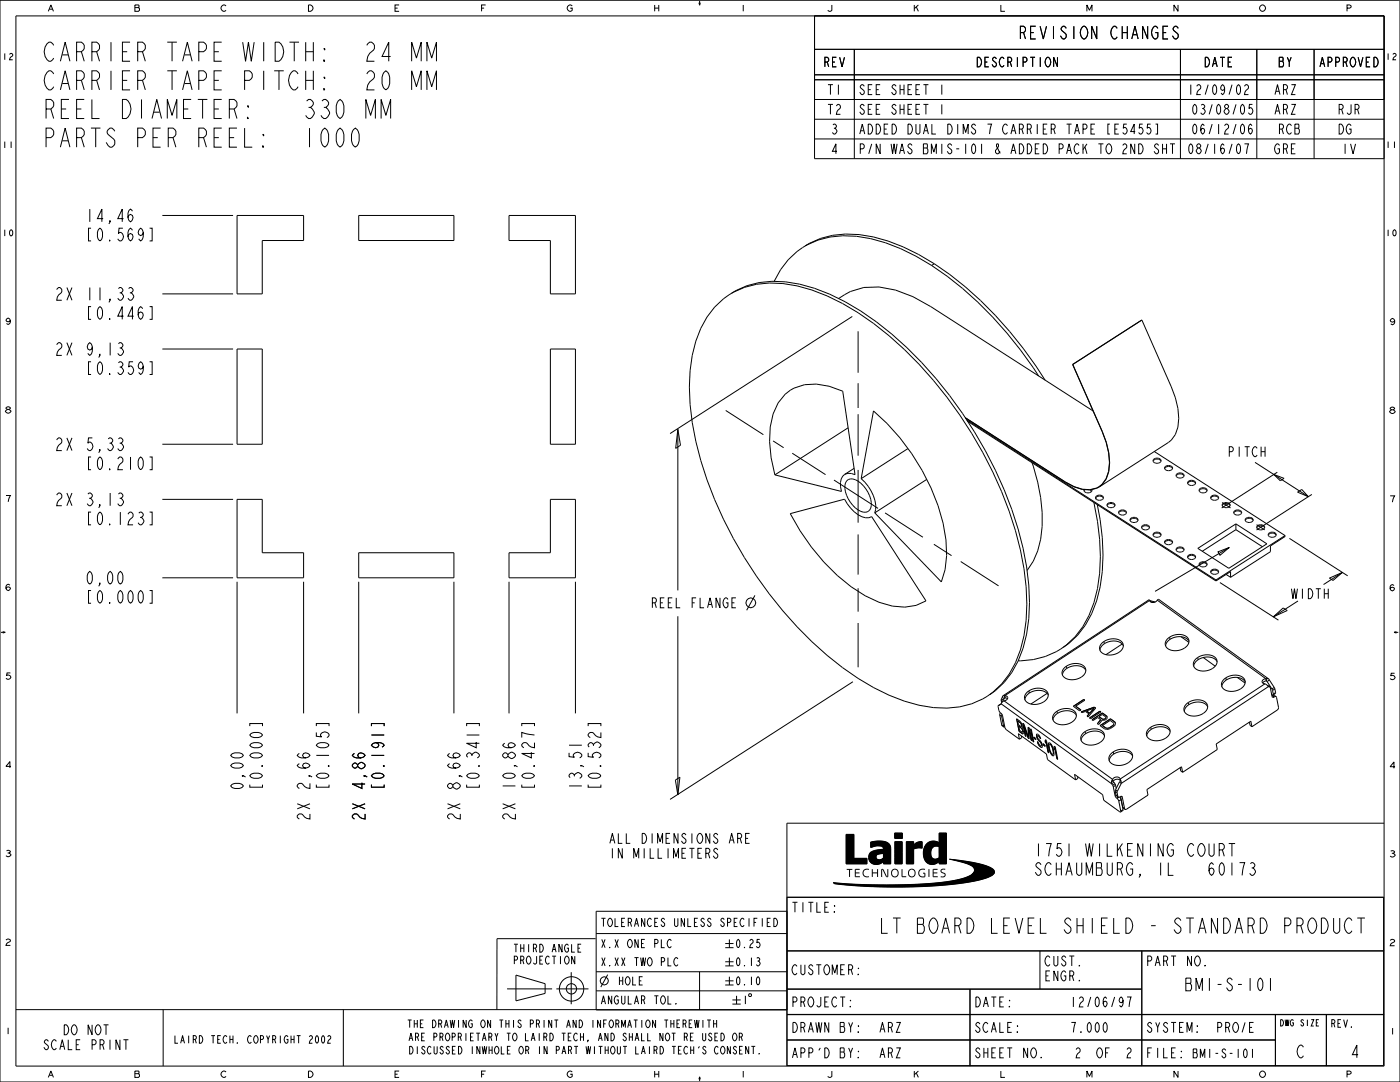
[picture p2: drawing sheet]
<svg xmlns="http://www.w3.org/2000/svg" width="559mm" height="432mm" viewBox="0 0 559 432" stroke-linecap="round" stroke-linejoin="round" font-family="sans-serif">
<defs><g id="words">
<g font-size="9.9">
<text x="16.9" y="24.4">CARRIER TAPE WIDTH:</text>
<text x="141.7" y="24.4">24 MM</text>
<text x="16.9" y="35.9">CARRIER TAPE PITCH:</text>
<text x="141.7" y="35.9">20 MM</text>
<text x="16.9" y="47.3">REEL DIAMETER:</text>
<text x="117.9" y="47.3">330 MM</text>
<text x="16.9" y="58.7">PARTS PER REEL:</text>
<text x="117.9" y="58.7">1000</text>
</g>
<text font-size="7.9" x="350.6" y="372.5">LT BOARD LEVEL SHIELD - STANDARD PRODUCT</text>
<g font-size="6.6">
<text x="407.1" y="15.6">REVISION CHANGES</text>
<text x="33.8" y="88.5">14,46</text>
<text x="33.8" y="96.1">[0.569]</text>
<text x="21.6" y="119.8">2X 11,33</text>
<text x="33.8" y="127.4">[0.446]</text>
<text x="21.6" y="141.8">2X 9,13</text>
<text x="33.8" y="149.4">[0.359]</text>
<text x="21.6" y="179.8">2X 5,33</text>
<text x="33.8" y="187.4">[0.210]</text>
<text x="21.6" y="201.8">2X 3,13</text>
<text x="33.8" y="209.4">[0.123]</text>
<text x="33.8" y="233.1">0,00</text>
<text x="33.8" y="240.7">[0.000]</text>
<text x="191.3" y="291.3" transform="rotate(-90 191.3 291.3)">]</text>
<text x="97.2" y="315.7" transform="rotate(-90 97.2 315.7)">0,00</text>
<text x="104.8" y="315.7" transform="rotate(-90 104.8 315.7)">[0.000]</text>
<text x="131.3" y="315.7" transform="rotate(-90 131.3 315.7)">[0.105]</text>
<text x="153.3" y="315.7" transform="rotate(-90 153.3 315.7)">[0.191]</text>
<text x="191.3" y="315.7" transform="rotate(-90 191.3 315.7)">[0.341</text>
<text x="213.3" y="315.7" transform="rotate(-90 213.3 315.7)">[0.427]</text>
<text x="232.2" y="315.7" transform="rotate(-90 232.2 315.7)">13,51</text>
<text x="239.8" y="315.7" transform="rotate(-90 239.8 315.7)">[0.532]</text>
<text x="123.7" y="327.9" transform="rotate(-90 123.7 327.9)">2X 2,66</text>
<text x="145.7" y="327.9" transform="rotate(-90 145.7 327.9)">2X 4,86</text>
<text x="183.7" y="327.9" transform="rotate(-90 183.7 327.9)">2X 8,66</text>
<text x="205.7" y="327.9" transform="rotate(-90 205.7 327.9)">2X 10,86</text>
<text x="472.6" y="395.4">BMI-S-101</text>
<text x="517.2" y="422.2">C</text>
<text x="538.8" y="422.2">4</text>
</g>
<g font-size="5.2">
<text x="330" y="37.8">T1</text>
<text x="342.6" y="37.8">SEE SHEET 1</text>
<text x="474" y="37.8">12/09/02</text>
<text x="508.4" y="37.8">ARZ</text>
<text x="330" y="45.6">T2</text>
<text x="342.6" y="45.6">SEE SHEET 1</text>
<text x="475.6" y="45.6">03/08/05</text>
<text x="508.4" y="45.6">ARZ</text>
<text x="533.8" y="45.6">RJR</text>
<text x="331.5" y="53.5">3</text>
<text x="342.6" y="53.5">ADDED DUAL DIMS 7 CARRIER TAPE [E5455]</text>
<text x="475.6" y="53.5">06/12/06</text>
<text x="510" y="53.5">RCB</text>
<text x="533.8" y="53.5">DG</text>
<text x="331.5" y="61.4">4</text>
<text x="342.6" y="61.4">P/N WAS BMIS-101</text>
<text x="396.6" y="61.4">&amp; ADDED PACK TO 2ND SHT</text>
<text x="474" y="61.4">08/16/07</text>
<text x="508.4" y="61.4">GRE</text>
<text x="535.4" y="61.4">IV</text>
<text x="489.9" y="182.2">PITCH</text>
<text x="515.1" y="238.9">WIDTH</text>
<text x="259.6" y="242.6">REEL FLANGE</text>
<text x="242.8" y="336.6">ALL DIMENSIONS ARE</text>
<text x="242.8" y="342.5">IN MILLIMETERS</text>
<text x="315.7" y="364.1">TITLE:</text>
<text x="315.7" y="389">CUSTOMER:</text>
<text x="416.7" y="385.5">CUST.</text>
<text x="457.3" y="385.5">PART NO.</text>
<text x="416.7" y="391.4">ENGR.</text>
<text x="315.7" y="401.8">PROJECT:</text>
<text x="388.7" y="401.8">DATE:</text>
<text x="426.8" y="401.8">12/06/97</text>
<text x="25.1" y="413">DO NOT</text>
<text x="315.7" y="412">DRAWN BY:</text>
<text x="350.6" y="412">ARZ</text>
<text x="388.7" y="412">SCALE:</text>
<text x="426.8" y="412">7.000</text>
<text x="457.3" y="412">SYSTEM:</text>
<text x="485.3" y="412">PRO/E</text>
<text x="17.4" y="418.9">SCALE PRINT</text>
<text x="315.7" y="422.2">APP'D BY:</text>
<text x="350.6" y="422.2">ARZ</text>
<text x="388.7" y="422.2">SHEET NO.</text>
<text x="428.8" y="422.2">2</text>
<text x="437.4" y="422.2">OF</text>
<text x="449.1" y="422.2">2</text>
<text x="457.3" y="422.2">FILE: BMI-S-101</text>
</g>
<g font-size="5">
<text x="328.6" y="26.7">REV</text>
<text x="389.7" y="26.7">DESCRIPTION</text>
<text x="480.5" y="26.7">DATE</text>
<text x="510.1" y="26.7">BY</text>
<text x="526.6" y="26.7">APPROVED</text>
</g>
<g font-size="4.3">
<text x="239.5" y="369.8">TOLERANCES UNLESS SPECIFIED</text>
<text x="239.5" y="378.2">X.X ONE PLC</text>
<text x="293.5" y="378.2">0.25</text>
<text x="239.5" y="385.5">X.XX TWO PLC</text>
<text x="293.5" y="385.5">0.13</text>
<text x="246.5" y="393.1">HOLE</text>
<text x="293.5" y="393.1">0.10</text>
<text x="239.5" y="400.7">ANGULAR TOL.</text>
<text x="296.2" y="400.7">1</text>
</g>
<g font-size="4.1">
<text x="204.7" y="380">THIRD ANGLE</text>
<text x="204.7" y="384.7">PROJECTION</text>
</g>
<g font-size="4">
<text x="162.3" y="410.1">THE DRAWING ON THIS PRINT AND INFORMATION THEREWITH</text>
<text x="531" y="410">REV.</text>
<text x="69.2" y="416.3">LAIRD TECH. COPYRIGHT 2002</text>
<text x="162.8" y="415.4">ARE PROPRIETARY TO LAIRD TECH, AND SHALL NOT RE USED OR</text>
<text x="162.9" y="420.6">DISCUSSED INWHOLE OR IN PART WITHOUT LAIRD TECH'S CONSENT.</text>
</g>
<g font-size="3.3">
<text x="18.7" y="4.5">A</text>
<text x="53.3" y="4.5">B</text>
<text x="87.8" y="4.5">C</text>
<text x="122.4" y="4.5">D</text>
<text x="156.9" y="4.5">E</text>
<text x="191.4" y="4.5">F</text>
<text x="226" y="4.5">G</text>
<text x="260.5" y="4.5">H</text>
<text x="295.1" y="4.5">I</text>
<text x="329.6" y="4.5">J</text>
<text x="364.2" y="4.5">K</text>
<text x="398.7" y="4.5">L</text>
<text x="433.2" y="4.5">M</text>
<text x="467.8" y="4.5">N</text>
<text x="502.3" y="4.5">O</text>
<text x="536.9" y="4.5">P</text>
<text x=".6" y="23.9">12</text>
<text x="552.8" y="23.9">12</text>
<text x=".6" y="59">11</text>
<text x="552.8" y="59">11</text>
<text x=".6" y="94.2">10</text>
<text x="552.8" y="94.2">10</text>
<text x="1.5" y="129.5">9</text>
<text x="554" y="129.6">9</text>
<text x="1.5" y="164.9">8</text>
<text x="554" y="165">8</text>
<text x="1.5" y="200.3">7</text>
<text x="554" y="200.4">7</text>
<text x="1.5" y="235.7">6</text>
<text x="554" y="235.8">6</text>
<text x="1.5" y="271.1">5</text>
<text x="554" y="271.2">5</text>
<text x="1.5" y="306.5">4</text>
<text x="554" y="306.6">4</text>
<text x="1.5" y="341.9">3</text>
<text x="554" y="342">3</text>
<text x="1.5" y="377.3">2</text>
<text x="554" y="377.4">2</text>
<text x="1.6" y="412.7">1</text>
<text x="510.7" y="409.5">DWG SIZE</text>
<text x="554.1" y="412.8">1</text>
<text x="18.7" y="430">A</text>
<text x="53.3" y="430">B</text>
<text x="87.8" y="430">C</text>
<text x="122.4" y="430">D</text>
<text x="156.9" y="430">E</text>
<text x="191.4" y="430">F</text>
<text x="226" y="430">G</text>
<text x="260.5" y="430">H</text>
<text x="295.1" y="430">I</text>
<text x="329.6" y="430">J</text>
<text x="364.2" y="430">K</text>
<text x="398.7" y="430">L</text>
<text x="433.2" y="430">M</text>
<text x="467.8" y="430">N</text>
<text x="502.3" y="430">O</text>
<text x="536.9" y="430">P</text>
</g>
</g></defs>
<g fill="none" stroke="#000" stroke-width=".4">
<path d="M0 0h558.8v431.8h-558.8zM279 1.1l.2 1M279.2 .4v1.7M279.5 1.1l-.3 1M325.1 19.7h227.3M341 19.7v43.6M471.2 19.7v43.6M501.6 19.7v43.6M524.5 19.7v43.6M552.4 6.3h-546.1v419.1h546.1v-419.1h-227.3v57h227.3M325.1 29.8h227.3M325.1 31.8h227.3"/>
<path d="M325.1 39.7h227.3M325.1 47.6h227.3M325.1 55.5h227.3M461.2 49.5h.8v4h-.8M64.8 86h28.2M94.6 86h26.6v10h-16.5v21.3h-10.1zM143.2 86h38v10h-38zM203.2 86h26.5v31.3h-10v-21.3h-16.5zM322.1 97.8a35.2 35.2 0 0 1 25.4-2.6 76.7 76.7 0 0 1 24.4 10.7M64.8 117.3h28.2M292.7 116.6a35.2 35.2 0 0 1 25.5-2.5 89.4 89.4 0 0 1 36.7 19.9 166.3 166.3 0 0 1 52.4 85.4 78.3 78.3 0 0 1 0 40 31.3 31.3 0 0 1-19.4 21.5 40.8 40.8 0 0 1-27-1.1 103.1 103.1 0 0 1-36.8-23.7 167.1 167.1 0 0 1-46.4-80 78.3 78.3 0 0 1 0-39.9 32.4 32.4 0 0 1 35.8-23.7 76.3 76.3 0 0 1 36.3 15.9 164.9 164.9 0 0 1 58.5 90.4 78.3 78.3 0 0 1 0 39.9 33.5 33.5 0 0 1-13.2 18.5M334.7 119.1a22.5 22.5 0 0 1 16.2-4.6l6.5 1.3 7 2.6 7.1 4 64.8 41.6"/>
<path d="M371.9 105.9a150.1 150.1 0 0 1 42.7 44.1M372.9 105.3l-1 .6M372.9 105.3a64.5 64.5 0 0 0-35.4-11.9 31.8 31.8 0 0 0-28.5 18.9M372.9 105.3a151.3 151.3 0 0 1 44.2 46.4M64.8 139.3h28.2M94.6 139.3h10.1v38h-10.1zM219.7 139.3h10v38h-10zM340.2 126.3l-72.7 46.7M342.5 132.2v16.6M455.8 127.7l-27.7 17.8M455.8 127.7l11.7 26.7a27.7 27.7 0 0 1 2.6 16.1l-1 2.9-1.6 2.3-1.2 .9-27.5 17.7M455.8 127.7h-.1"/>
<path d="M342.5 152.9v9.9M428.1 145.5l13.5 31M428.1 145.5l11.9 26.6M64.8 177.3h28.2M270.6 171.3l1 6.4-1.9 1.2zM270.6 171.3v64.3M289.7 163.8l15 9.7M308.6 176l4.2 2.7M338.5 170.7l-29.2 18.8M342.5 165.3v16.6M362.4 179l-18.7 12M385.3 166.6l39.9 25.7a12.9 12.9 0 0 0 13.5 1.9 10.6 10.6 0 0 0 4.1-9.6"/>
<path d="M385.4 166.8l39.8 25.6a13 13 0 0 0 13.6 1.9M385.8 167.5l99.5 64M386.2 168.1l99.1 63.7M441.5 176.5l1.1 4.2M64.8 199.3h28.2M94.6 199.3h10.1v21.3h16.5v10h-26.6zM219.7 199.3h10v31.3h-26.5v-10h16.5zM316.2 180.9l13.3 8.5M332.9 191.6l17.6 11.3M337.1 189.4a4.9 4.9 0 0 0-1.6 4.9l.4 1.8-26.6-6.6M337.1 189.4a4.2 4.2 0 0 1 4.2 0l-4.9-33.3a22.1 22.1 0 0 0-20.9-.4 19.3 19.3 0 0 0-8.1 14.7l-.2 5.9 .6 6.4 1.5 6.8M337.9 191.9a3.2 3.2 0 0 1 4.6 .1 11.3 11.3 0 0 1 5.1 10.8 2.64 2.64 0 0 1-4 1.3 11.2 11.2 0 0 1-6.1-11.3z"/>
<path d="M340.9 186.9l-3.8 2.5M342.5 187.5v21.1M343.7 191l4.9-27a84.9 84.9 0 0 1 29 51.5l.2 6.2-.6 5.6-1.5 4.9-26.5-27.5M343.7 191a15.9 15.9 0 0 1 5.8 12.3l-.3 1.4M369.9 191.3l-20.7 13.4M411.9 184.7a64.1 64.1 0 0 1 3.5 30.5 25.3 25.3 0 0 1-5.5 12.4M433 195.4l-.3 .5M435.3 195.5l.2 .7M435.8 195.7v.2M435.8 195.4l.1 .3a1.79 1.79 0 0 1-1.6 1 1.79 1.79 0 0 1-1.7-1l.1-.3M437.3 198.6a1.96 1.96 0 0 1 3.1 .2M437.3 198.2a1.9 1.9 0 0 1 3.2 .4 1.79 1.79 0 0 1-1.7 1.1 1.79 1.79 0 0 1-1.6-1.1z"/>
<path d="M437.3 198.6v.2M437.4 198.6l.1 .6M442.5 180.7a14 14 0 0 1-2.6 12.7l-1.1 .9M460.3 183.4a1.9 1.9 0 0 1 3.2 .4 1.79 1.79 0 0 1-1.7 1.1 1.79 1.79 0 0 1-1.6-1.1zM460.7 180.2l52.2 33.5M463.4 184a1.86 1.86 0 0 0-3.1 0M464.9 186.4a1.9 1.9 0 0 1 3.2 .4 1.79 1.79 0 0 1-1.7 1 1.79 1.79 0 0 1-1.6-1zM468 187a1.86 1.86 0 0 0-3.1 0M469.5 189.4a1.9 1.9 0 0 1 3.1 .4 1.79 1.79 0 0 1-1.6 1 1.79 1.79 0 0 1-1.6-1zM472.6 189.9a1.86 1.86 0 0 0-3.1 0M474.1 192.3a1.9 1.9 0 0 1 3.1 .4 1.79 1.79 0 0 1-1.6 1.1 1.79 1.79 0 0 1-1.6-1.1zM477.2 192.9a1.86 1.86 0 0 0-3.1 0"/>
<path d="M478.7 195.3a1.9 1.9 0 0 1 3.1 .4 1.79 1.79 0 0 1-1.6 1 1.79 1.79 0 0 1-1.6-1zM481.8 195.9a1.86 1.86 0 0 0-3.2 0M483.3 198.2a1.9 1.9 0 0 1 3.1 .4 1.79 1.79 0 0 1-1.6 1.1 1.79 1.79 0 0 1-1.6-1.1zM486.4 198.8a1.86 1.86 0 0 0-3.2 0M500.9 184.5l21.3 13.7M508.4 189.3l4.1 1.6-1.5 1zM509.8 188.5l-22.2 14.2M517.9 196.4l1.7-1.1 2.6 2.9zM523.6 197.3l-22.1 14.2M315.4 205l21.7-5.8a13.4 13.4 0 0 0 8.4 7.4h1.3l1.1-.4 21.7 33.6a17.4 17.4 0 0 1-13.4 2.1 47.7 47.7 0 0 1-22-12.3 88.7 88.7 0 0 1-18.8-24.6zM342.5 213.3v16M347.9 206.2h.1"/>
<path d="M353.3 204.7l15.1 9.7M372.8 217.2l7 4.5M436.6 200.5v.1M436.6 200.6a78.3 78.3 0 0 1 0 39.9 31.3 31.3 0 0 1-19.4 21.5l-4.8 1.2-6 .5M438 201.4a76.9 76.9 0 0 1-.3 38.4 33.5 33.5 0 0 1-13.3 18.6M441.9 201.2a1.9 1.9 0 0 1 3.2 .4 1.79 1.79 0 0 1-1.7 1 1.79 1.79 0 0 1-1.6-1zM445 201.8a1.86 1.86 0 0 0-3.1 0M446.5 204.1a1.9 1.9 0 0 1 3.2 .4 1.79 1.79 0 0 1-1.7 1.1 1.79 1.79 0 0 1-1.6-1.1zM449.6 204.7a1.86 1.86 0 0 0-3.1 0M451.1 207.1a1.9 1.9 0 0 1 3.2 .4 1.79 1.79 0 0 1-1.7 1 1.79 1.79 0 0 1-1.6-1zM454.2 207.7a1.86 1.86 0 0 0-3.1 0M455.7 210a1.9 1.9 0 0 1 3.2 .4 1.79 1.79 0 0 1-1.7 1.1 1.79 1.79 0 0 1-1.6-1.1z"/>
<path d="M458.8 210.6a1.86 1.86 0 0 0-3.1 0M460.3 213a1.9 1.9 0 0 1 3.2 .4 1.79 1.79 0 0 1-1.7 1 1.79 1.79 0 0 1-1.6-1zM463.4 213.6a1.86 1.86 0 0 0-3.1 0M464.9 215.9a1.9 1.9 0 0 1 3.2 .4 1.79 1.79 0 0 1-1.7 1.1 1.79 1.79 0 0 1-1.6-1.1zM468 216.5a1.86 1.86 0 0 0-3.1 0M469.5 218.9a1.9 1.9 0 0 1 3.1 .4 1.79 1.79 0 0 1-1.6 1 1.79 1.79 0 0 1-1.6-1zM472.6 219.5a1.86 1.86 0 0 0-3.1 0M478.1 218.8l15.2-9.7 12.4 7.9-15.2 9.8zM487.8 200.5l3.4 2.2M487.9 201.2a1.9 1.9 0 0 1 3.1 .4 1.79 1.79 0 0 1-1.6 1 1.79 1.79 0 0 1-1.6-1zM490.7 218.5l-29.6 17.5M491 201.8a1.86 1.86 0 0 0-3.2 0"/>
<path d="M492.5 204.1a1.9 1.9 0 0 1 3.1 .4 1.79 1.79 0 0 1-1.6 1.1 1.79 1.79 0 0 1-1.6-1.1zM493.3 211.4l10.6 6.8M493.3 211.4l-13.4 8.6M493.3 209.1v2.3M495.6 204.7a1.86 1.86 0 0 0-3.2 0M497.1 207.1a1.9 1.9 0 0 1 3.1 .4 1.79 1.79 0 0 1-1.6 1 1.79 1.79 0 0 1-1.6-1zM500.2 207.7a1.86 1.86 0 0 0-3.2 0M501.5 209.4l3.3 2.1M501.7 210a1.9 1.9 0 0 1 3.1 .4 1.79 1.79 0 0 1-1.6 1.1 1.79 1.79 0 0 1-1.6-1.1zM502 210.1l-.4 .5M502.2 210l.4-.1a1.83 1.83 0 0 1 2.2 .7M506.3 213a1.9 1.9 0 0 1 3.1 .4 1.79 1.79 0 0 1-1.6 1 1.79 1.79 0 0 1-1.6-1z"/>
<path d="M509.4 213.6a1.86 1.86 0 0 0-3.2 0M512.9 213.7l-27.6 17.8M512.9 213.7v.4l-5.8 3.8v2.3l-15.9 10.2M514.7 214.9l23.2 14.9M64.8 230.6h28.2M94.6 232.2v52.5M121.2 232.2v52.5M143.2 220.6h38v10h-38zM143.2 232.2v52.5M181.2 232.2v52.5M203.2 232.2v52.5M229.7 232.2v52.5"/>
<path d="M301.3 237.6l-3.3 5.9M342.5 234.8v9.3M383.5 224.1l15.1 9.7M458.9 239.7l2.2 .6M458.9 239.7l.6 .5M474.1 221.9a1.9 1.9 0 0 1 3.1 .4 1.79 1.79 0 0 1-1.6 1 1.79 1.79 0 0 1-1.6-1zM477.2 222.4a1.86 1.86 0 0 0-3.1 0M478.7 224.8a1.9 1.9 0 0 1 3.1 .4 1.79 1.79 0 0 1-1.6 1.1 1.79 1.79 0 0 1-1.6-1.1zM481.8 225.4a1.86 1.86 0 0 0-3.2 0M483.3 227.8a1.9 1.9 0 0 1 3.1 .4 1.79 1.79 0 0 1-1.6 1 1.79 1.79 0 0 1-1.6-1zM485.3 231.5v.3M486.1 220.2l4.6-1.7-3.7 3.1z"/>
<path d="M486.4 228.4a1.86 1.86 0 0 0-3.2 0M486.9 232.5l23.4 15M489.4 229.2l1.8 1.2M491.2 230.4v-2.3l-5.9 3.7M518.1 239.8l-9.9 6.4M530.6 230.7l5.2-2.3-3.7 3.2zM535.8 228.4l-7.5 4.9M.4 252.4h1.7M1.1 252.1l1 .3M2.1 252.4l-1 .2M270.6 245.9v71.4M342.5 248.6v17.7"/>
<path d="M447.9 257l-6.5 4.3M459.5 240.2l-.1 .1M459.5 240.2l.9 .2M471.4 254.1l3.1 2.3M508.2 246.2l4-3.6 1.6 1zM556.4 252.4l1 .2M556.4 252.4h1.7M557.4 252.1l-1 .3M340.4 272.1l-72.9 46.9M399.6 279.5l.7 .5M399.6 279.5l.2 1M399.7 278.9l.8 .6"/>
<path d="M399.7 278.9l-.1 .6M400.1 278.3l-.4 .6M400.1 278.3l.7 .5M400.3 279.9l-.6 1M400.3 279.9l.5-.2 43.3 31.3M400.5 279.5l-.1 .4M400.5 277.6l58.1-38.3 .3 .3-57.8 38M400.7 277.6h.4M400.7 277.6l.4 1M400.7 277.6l-.6 .7M400.8 278.8l-.3 .7M401.1 277.6l.1 .9-.4 .3"/>
<path d="M417.9 276.7l-6.4 4.3M432.6 279.1v.1M432.6 279.1l-4.2 2.8 2.5 1.8 .6-.4M432.6 279.1l.4 .3-3.6 2.4M480.3 262.4l4.7 3.5M493.9 270.3l3.1 2.3M505.2 270.8l-43.3-31.3 .6-.3 43.8 31.7M505.2 270.8l.2 .9 .4 .3M505.7 270.7l-.5 .1M505.7 270.7l-.2 1.1M505.7 270.7l.6 .2M505.8 272l1.9 3"/>
<path d="M505.9 273.6h.1M506 273.6l.1 .1M506 273.6l.7 .5M506.3 274l.4 .1M506.3 274l-1.4-1.1-57.8 38M506.3 274l-58.7 38.6M506.3 270.9l.4 .5M506.7 271.4l-.9 .6M506.7 271.4l1.9 2.9M506.7 274.1l.3 .3 .8 3.7 .8 .1M507.6 277.1l.1 .1M507.7 277.2h-.1"/>
<path d="M507.7 275l.2 .5M507.7 277.2l.5 .1M507.8 277.6l.8 .6M507.8 277.6l-.1 .1M507.9 275.5l.3 1.5M507.9 277.5l.6-.1 .9 .6M507.9 277.5l-.1 .1M507.9 277.5l.8 .6M508.2 277v.3M508.3 277.3v.1M508.6 274.3l-.9 .7M508.6 274.3l.3 .6"/>
<path d="M508.7 278.1l-.1 .1M508.9 274.9l-1 .6M508.9 274.9l.2 1.5M509.1 276.4l-.9 .6M509.1 276.4v.3l-.9 .6M509.4 278l.9 4.4-.3 .8-10.3 6.8M509.4 278l-.7 .1M398.4 281.6l.3 2 .7 .9M398.5 281.6h-.1M399 285.3l.8 4M399 285.3l.8 .6M399.3 284.5l-.3 .8"/>
<path d="M399.4 284.5l.8 1.1 .9 4.6M399.4 281l-.9 .6M399.4 281h.1M399.7 280.9l-1.2 .7M399.7 280.9l44 31.9M399.7 280.8l-.3 .2M399.8 285.9l.8 4M399.8 289.3l1 .8M399.8 289.3l.8 .6M400 285.2l-.2 .7M400.6 289.9l.2 .2M400.8 290.1l.3 .1"/>
<path d="M401.1 290.2l.6 1 5.2 3.8M406.2 287.7l.3 1.5 1.2 .8M406.2 287.7l1.1 .8M406.3 287.7l1 .8M406.3 287.7h-.1M406.6 289.9l.4 1.6 1.1 .7M406.6 289.9l1.1 .7M406.7 289.8l-.1 .1M406.8 291.9l1.5 1M406.8 291.9l-1-5.1a4 4 0 0 1 2.3 3.1l-.1 .6 .6 1.7-.3 .7M406.8 291.8v.1M406.9 295l-.4-2.2 11.2 8.1 .4 2.2 11.2 8.1"/>
<path d="M407.3 288.5l.2 .2M407.5 288.7l.1 .3M407.6 289l.1 .4M407.6 289h.1M407.7 293.7l.1 .7-.9 .6M407.7 290.6l.2 .2M407.7 289.4l.1 .2M407.7 290.6h.1M407.7 290h.1M407.8 289.6v.3M407.8 289.3v.2M407.8 289.3l-.1 .1"/>
<path d="M407.8 289.9l-.1 .1M407.8 289.5v.3M407.8 289.5v.1M407.8 289.8l-.1 .2M407.8 289.8v.1M407.9 290.8l.2 .3M407.9 290.8l.1 .3M408 291.1l.1 .4M408.1 291.1l.1 .4M408.1 291.1h-.1M408.1 291.5l.2 .3M408.2 291.5l.1 .3"/>
<path d="M408.2 291.5h-.1M408.2 292.1l-.1 .1M408.3 291.8l-.1 .3M408.3 292.1l-.2 .1M408.3 292.1h-.1M409.2 293.7l.4 .2M409.2 293.7l.3 .1M409.2 293.7l-1-5.1 .5 .4 1.7 5.1M409.6 293.9l-.8-4 1.5 4.6M410.3 294.5l.5 .3M410.3 294.5l.5 .2M410.4 290.2v3.9"/>
<path d="M410.4 294.1v-3.9l.5 .4 1 5-.4-.3M410.8 291.4l.7 3.9M410.8 291.4l.8 3.9M410.8 291.4v3.4M411.3 290.9l.4 .2 1 5-.4-.2zM411.6 295.3l.3 .2M411.6 295.3h-.1M412.3 295.9l.3 .2M412.6 294.1l.8 .6 .1 .5-.8-.6zM412.7 294.2v.4M413.7 293.2v.4M413.7 293.2l.3-.3 .5 .2 .9 1.7-.3-.2"/>
<path d="M413.7 293.6l.1 .4M413.7 293.2h.1M413.8 293.6v.4M413.8 293.6h-.1M413.8 294l.1 .5M413.9 294.5l.3 .6M413.9 294.5l.4 .6M414.2 296.4l.2 .7M414.2 296.4l.3 .6M414.2 296.4l-.2-.5 .9 1.4 .8 .2M414.2 295.1l.3 .4M414.3 295.1l.2 .3"/>
<path d="M414.3 295.1h-.1M414.3 293.6l.4 .2M414.4 293.6a1.08 1.08 0 0 0 .5 1.7 2.32 2.32 0 0 1 .9 3M414.4 297.1l.4 .5M414.5 297l.3 .6M414.5 297l-.1 .1M414.5 295.5l.6 .4M414.5 295.4v.1M414.7 293.8l.2 .2M414.7 293.8l.1 .3M414.8 297.6l.3 .3M414.8 297.6h.1"/>
<path d="M414.8 294.1l.2 .2M414.9 294l.1 .3M414.9 294l-.1 .1M415 294.3l.1 .3M415 294.3h.1M415.1 296l.3 .2M415.1 297.9l.4 .3M415.1 295.9v.1M415.1 297.9h.1M415.1 294.6h.1M415.4 296.2l.2 .3M415.5 298.2l.3 .1"/>
<path d="M415.6 296.5l.1 .5M415.7 297l.1 .3M415.7 296.9v.1M415.8 297.5h-.1M415.8 297.3l-.1 .2M415.8 297.3h.1M416.3 296.8l.8 .5 .1 .6-.8-.6zM416.5 297.3h-.1M417.5 296.1l-.2 .5v-1.4l.4 .3 1 5-.4-.2M417.5 296l.8 4.3M417.5 296v.1M418.5 296.7l.3-.3a5.8 5.8 0 0 1 1.8 5.1l-.2 .2"/>
<path d="M418.5 297.8l.2 1M418.5 297.8l.2 .9M418.5 296.7v1.1M418.5 296.7h.1M418.7 298.8l.2 .6M418.7 298.7v.1M418.9 299.3l.1 .4M418.9 299.3v.1M418.9 296.9l.3 .1M418.9 296.9a4.3 4.3 0 0 0 1.3 4.2l.2-.1M419 299.7l.2 .5M419.2 297l.3 .3"/>
<path d="M419.5 297.3l.6 1.2M419.5 297.3h.1M420.1 298.5l.1 .7M420.1 298.4l.2 .7M420.1 298.4v.1M420.2 299.2l.2 .7M420.3 299.1l.1 .8M420.3 299.1l-.1 .1M420.4 299.9l.1 .6M420.4 299.9h.1M420.7 298.3l.1 .8 .2-.5M420.7 298.3l.2-.5 .3 .2 1 5-.3-.2"/>
<path d="M420.7 298.3l.2 .7M420.7 298.3h.1M421 298.6l.9 4.2M429.4 281.8l2.1 1.5M429.4 281.8l2 1.6M433.7 283.7l1.2 .9M433.7 283.7l1.3 1M434.7 284.9l-.8 .9M434.9 286.5l4.1-2.7 .4 .3-4.1 2.7zM434.9 284.6l.1 .1M436.7 282.6l-3 1.1M436.7 282.6v.1"/>
<path d="M436.7 282.6l-1.7 2.1M436.8 282.2l-5.3 1.9 .4 .3 1.4-.5 1.4 1M436.8 282.2h.1M436.8 282.2l.5 .4-3 3.5-.4-.3 .8-.9M438.7 286l1.3-.9 1.4 1.2M438.7 286h.1M438.7 286l1.3 1M439 283.8l-4.1 2.8M439.3 287.2h.1M440 286.9l.3 .2M440 286.9v.1M440 284.5l1.7 1.2a1.25 1.25 0 0 1-.3 1.5 1.25 1.25 0 0 1-1.5 .2l-1.4 1.8-.5-.4 1.3-1.6"/>
<path d="M440 284.5l-4.2 2.7 .5 .3 1.8-1.2 1.2 .9M440 284.5v.1M440 289.5l1.3 1M440 289.5v.1M440.3 287l.3 .1M440.3 287v.1M440.9 286.9l-.3 .2M441.3 290.4v.1M441.3 290.4l.4 .2M441.3 290.5l.4 .1M441.4 286.5l-.5 .4M441.4 286.3h.1"/>
<path d="M441.4 286.3v.2M441.7 290.6h.1M441.7 290.6h.3M441.7 290.6l.4 .1M442 290.6l.1 .1M442.4 290.6h.1M442.5 290.6l-.4 .1M442.9 290.4h.1M442.9 290.4l-.4 .2M443.2 286.8l1.7 1.3M443.2 286.8l-4.1 2.8a3.6 3.6 0 0 0 5.9-.1l.2-1.1M443.2 286.8v.1"/>
<path d="M443.2 286.9l-4.1 2.7M444.2 289.5l-1.3 .9M444.5 289.2l-.3 .3M444.5 289.2v.1M444.5 289.3l-.3 .2M444.6 288.7l-1.5-1.2-3.1 2M444.6 288.7h.1M444.6 288.7v.2M444.6 288.9v.1M444.6 288.9l-.1 .3M444.6 289l-.1 .3M444.9 288.1h.1"/>
<path d="M444.9 288.1l.3 .3M445.2 288.4h.1M498.7 288.2l.3 1.3 .7 .5M499.7 290l-.4-2.2-13.9 9.1 .5 2.2-13.9 9.1M269.6 311.3l1.8-1.1-.8 7.1zM418.3 300.3l.3 .1M419.2 300.2l.2 .5M419.2 300.2l.2 .4M419.2 300.2h.1M419.4 300.7l.3 .5M419.4 300.6l.4 .6M419.4 300.6v.1"/>
<path d="M419.7 301.2l.4 .3M419.8 301.2l.3 .3M419.8 301.2h-.1M420.1 301.5l.3 .2M420.1 301.5h.1M420.5 300.5l-.1 .5M421.9 302.8l.3 .2M421.9 302.8h.1M429.3 311.2l-.4-2.2 11.2 8.1 .5 2.3 6.7 4.6M430.1 309.9l.2 .7-1 .6M443.7 312.8l.4 .6M443.8 311.4l-.1 1.4"/>
<path d="M443.8 311.4l.5 .5M444.1 311l-.3 .4M444.1 311l.1 .8M444.1 313.4l.3 .6M444.2 311.8h.1M444.2 311.8l.1 .1M444.3 311.9h.1M444.3 311.9l.3 .3M444.4 314l.7 3.5M444.6 312.2l-.9 .6M444.6 312.2l.4 .6M445 312.8l.3 .6"/>
<path d="M445 312.8l-.9 .6M445.1 317.5l.6 1.1M445.1 315.8l.8 .5M445.1 315.8l.3 1.5M445.2 315.2l.8 .5M445.2 315.2l-.1 .6M445.3 313.4l.2 1.2M445.3 313.4l-.9 .6M445.4 317.3l-.3 .2M445.4 317.3l.9 .8M445.4 317.3l.8 .5M445.7 318.6h.2"/>
<path d="M445.9 318.6l.7 1.1M445.9 316.3l.3 1.5M446 315.7l-.1 .6M446.2 317.8l.1 .3M446.3 318.1l1.3-.3 .4 .3M446.4 318.1l-.7 .5M446.6 319.7l.7 4M446.6 318.2l-.7 .4M446.8 312.1l.8 .5M446.8 312.1l-1.6 3.1M446.9 318.1l.6 1-.9 .6M447 311.9l-.2 .2"/>
<path d="M447.1 311.9h-.1M447.1 310.9l.1 .8M447.1 310.9l.2 .4M447.2 311.7l-.1 .2M447.3 317.9l1 5.2M447.3 311.3l.3 1.3M447.3 311.3l-.1 .4M447.5 317.8l.5 .3M447.6 312.6l-1.6 3.1M448 318.1l.9 4.6M471 306.4l.3 1.3 .7 .5M472 308.2l-.4-2.2-13.8 9.1 .4 2.2-8.5 5.6-.7 .1"/>
<path d="M337.9 333l-.2 .2M338.1 333l-.4 .4M338.3 333l-.6 .6M338.6 333l-.9 .8M338.8 333l-1.1 1M339 333l-1.3 1.3M339.2 333l-1.5 1.5M339.4 333l-1.7 1.7M339.6 333l-1.9 1.9M339.8 333l-2.1 2.1M340.1 333l-2.4 2.3M340.3 333l-2.6 2.5"/>
<path d="M340.5 333l-2.8 2.8M340.7 333l-3 3M340.8 334.7l-3.1 3.2M340.8 334.5l-3.1 3.2M340.8 334.3l-3.1 3.2M340.8 334.1l-3.1 3.1M340.8 333.9l-3.1 3.1M340.8 333.7l-3.1 3.1M340.8 333.5l-3.1 3.1M340.8 333.3l-3.1 3.1M340.8 333l-3.1 3.2M340.8 335l-3.1 3.1"/>
<path d="M340.8 335.2l-3.1 3.1M340.8 335.4l-3.1 3.1M340.8 335.6l-3.1 3.1M340.8 335.8l-3.1 3.2M340.8 336l-3.1 3.2M340.8 336.2l-3.1 3.2M340.8 336.5l-3.1 3.1M340.8 336.7l-3.1 3.1M340.8 336.9l-3.1 3.1M340.8 337.1l-3.1 3.1M340.8 337.3l-3.1 3.2M340.8 337.5l-3.1 3.2"/>
<path d="M340.8 337.7l-3.1 3.2M340.8 338l-3.1 3.1M340.8 338.2l-3.1 3.1M340.8 338.4l-3.1 3.1M340.8 338.6l-3.1 3.1M340.8 338.8l-3.1 3.1M340.8 339l-3.1 3.2M340.8 339.2l-3.1 3.2M340.8 339.4l-3.1 3.2M340.8 339.7l-3.1 3.1M340.8 339.9l-3.1 3.1M347.7 336l-.2 .2"/>
<path d="M347.7 336l-.2 2.2M347.8 339.9l-1 1.4 .1 1.9 1 1.3 1.7 .5M347.8 339.9l-.7 .8M348 335.9l-.5 .5M348.2 335.9l-.7 .7M348.3 339.7l-.5 .2M348.3 339.7l-1.4 1.4M348.5 335.8l-1 1.1M348.6 339.6l-.3 .1M348.6 339.6l-1.8 1.8M348.8 335.8l-1.3 1.3M349 339.5l-2.2 2.2"/>
<path d="M349 339.5l-.4 .1M349 335.8l-1.5 1.5M349.3 339.4l-2.6 2.5M349.3 339.4l-.3 .1M349.3 335.7l-1.8 1.8M349.5 335.7l-2 2M349.5 339.3l-.2 .1M349.5 339.3l-2.8 2.8M349.8 335.7l-2.3 2.2M349.8 339.2l-3.1 3.1M349.8 339.2l-.3 .1M350 335.7l-2.5 2.4"/>
<path d="M350.1 339.2l-3.4 3.3M350.2 335.6l-2.6 2.6M350.3 339.2l-3.5 3.5M350.4 335.6l-2.5 2.5M350.6 339.1l-3.8 3.8M350.7 335.6l-2.4 2.4M350.8 339.1l-4 4M350.9 335.6l-3.2 .4M350.9 335.6l2.1 .2 1.4 .5 .8 1 .3 1.4M350.9 335.6l-2.3 2.3M351.1 339.1l-4.2 4.1M351.1 335.6l-2.2 2.2"/>
<path d="M351.3 335.6l-2.1 2.1M351.3 339l-4.3 4.4M351.5 335.6l-2 2.1M351.5 339l-4.5 4.5M351.6 337.7l-1.8-.1-2.3 .6M351.6 337.7h.2M351.7 335.6l-2 2M351.8 337.7l.1 .1M351.8 339l-4.7 4.7M351.9 335.7l-1.9 1.9M351.9 337.8l.1 .1M352 339l-4.8 4.8"/>
<path d="M352 337.9h.2M352.1 335.7l-1.9 1.9M352.2 337.9l.1 .1M352.2 338.9l-2.1 2.2M352.3 335.7l-1.9 1.9M352.3 338l.1 .2M352.4 338.2l.1 .1M352.5 338.9l-2 2M352.5 338.3v.1M352.5 335.7l-1.9 1.9M352.5 338.4l.1 .2M352.6 338.6v.2"/>
<path d="M352.6 338.8v.1M352.6 338.9l-2.8 .3M352.6 338.9h.7v1.7l-3 .4-.6 1M352.6 338.9v5.9M352.7 335.7l-1.9 1.9M352.8 335.8l-1.8 1.8M353 335.8l-1.8 1.8M353.2 335.9l-1.8 1.7M353.4 335.9l-1.8 1.8M353.5 336l-1.7 1.7M353.7 336l-1.8 1.8M353.8 336.1l-1.8 1.8"/>
<path d="M354 336.1l-1.8 1.8M354.1 336.2l-1.8 1.8M354.3 336.3l-1.9 1.9M354.4 336.4l-1.9 1.9M354.5 336.5l-2 1.9M354.6 336.6l-2 2M354.8 336.7l-2.2 2.1M354.9 336.8l-4.1 4.1M355 336.9l-4 3.9M355.1 337l-3.8 3.8M355.1 337.1l-3.6 3.6M355.2 337.3l-3.4 3.4"/>
<path d="M355.3 337.4l-3.3 3.3M355.3 337.6l-3 3M355.4 337.7l-2.9 2.9M355.4 337.9l-2.8 2.8M355.5 338.1l-2.9 2.8M355.5 338.2l-2.9 2.9M355.5 338.4l-2.9 3M355.5 338.6l-2.9 3M355.5 338.7v6.1h-2.9M355.5 338.9l-2.9 2.9M355.5 339.1l-2.9 2.9M355.5 339.3l-2.9 2.9"/>
<path d="M355.5 339.5l-5.4 5.5M355.5 339.9l-5 5M355.5 339.7l-5.2 5.3M357.1 332.4h3.1v2.2h-3.1zM357.2 335.9h2.9v8.9h-2.9zM357.2 335.9h.1M357.3 332.4l-.2 .2M357.5 335.9l-.3 .3M357.5 332.4l-.4 .4M357.7 335.9l-.5 .5M357.7 332.4l-.6 .6M357.9 335.9l-.7 .7"/>
<path d="M357.9 332.4l-.8 .8M358.1 335.9l-.9 .9M358.1 332.4l-1 1.1M358.3 335.9l-1.1 1.1M358.3 332.4l-1.2 1.3M358.5 335.9l-1.3 1.3M358.5 332.4l-1.4 1.5M358.7 335.9l-1.5 1.5M358.7 332.4l-1.6 1.7M359 335.9l-1.8 1.8M359 332.4l-1.9 1.9M359.2 335.9l-2 2"/>
<path d="M359.2 332.4l-2.1 2.1M359.4 335.9l-2.2 2.2M359.4 332.4l-2.2 2.2M359.6 335.9l-2.4 2.4M359.6 332.4l-2.2 2.2M359.8 335.9l-2.6 2.6M359.8 332.4l-2.1 2.2M360 335.9l-2.8 2.8M360 332.4l-2.1 2.2M360.1 336l-2.9 2.9M360.1 336.2l-2.9 2.9M360.1 336.4l-2.9 3"/>
<path d="M360.1 336.6l-2.9 3M360.1 336.9l-2.9 2.9M360.1 337.1l-2.9 2.9M360.1 337.3l-2.9 2.9M360.1 337.5l-2.9 2.9M360.1 337.7l-2.9 2.9M360.1 337.9l-2.9 3M360.1 338.1l-2.9 3M360.1 338.4l-2.9 2.9M360.1 338.6l-2.9 2.9M360.1 339l-2.9 2.9M360.1 339.2l-2.9 2.9"/>
<path d="M360.1 339.4l-2.9 3M360.1 339.6l-2.9 3M360.1 339.8l-2.9 3M360.1 338.8l-2.9 2.9M360.2 334.2l-.4 .4M360.2 333.3l-1.3 1.3M360.2 333.8l-.8 .8M360.2 332.9l-1.7 1.7M360.2 332.5l-2.1 2.1M360.2 334.4l-.2 .2M360.2 334l-.6 .6M360.2 333.1l-1.5 1.5"/>
<path d="M360.2 333.6l-1 1M360.2 332.7l-1.9 1.9M361.7 335.9h3v1.2l1.6-1 1.8-.2v2.6l-1.6-.1-1.8 .4v6h-3zM361.9 335.9l-.2 .2M362.2 335.9l-.5 .4M362.4 335.9l-.7 .6M362.6 335.9l-.9 .8M362.8 335.9l-1.1 1M363 335.9l-1.3 1.2M363.2 335.9l-1.5 1.5M363.4 335.9l-1.7 1.7M363.7 335.9l-2 1.9"/>
<path d="M363.9 335.9l-2.2 2.1M364.1 335.9l-2.4 2.3M364.3 335.9l-2.6 2.5M364.5 335.9l-2.8 2.7M364.7 335.9l-3 2.9M364.7 336.1l-3 3M364.7 336.3l-3 3M364.7 336.6l-3 2.9M364.7 336.8l-3 2.9M364.7 337l-3 2.9M364.7 338.9l-3 2.9M364.7 339.1l-3 3"/>
<path d="M364.7 339.3l-3 3M364.7 339.5l-3 3M364.7 339.8l-3 2.9M364.7 340l-3 2.9M365 336.9l-3.3 3.2M365.7 336.4l-4 3.9M366.2 336.2l-4.5 4.4M366.5 336l-4.8 4.8M366.8 335.9l-5.1 5.1M367.1 335.9l-5.4 5.3M367.3 335.9l-5.6 5.5M367.5 335.9l-5.8 5.7"/>
<path d="M367.7 335.9l-2.9 2.9M367.9 335.9l-2.8 2.8M368.1 336.6l-1.9 1.8M368.1 336.4l-2.1 2.1M368.1 338.1l-.4 .4M368.1 338.3l-.2 .2M368.1 337.9l-.6 .5M368.1 336.8l-1.6 1.6M368.1 335.9l-2.7 2.7M368.1 337.4l-1 1M368.1 337.2l-1.2 1.2M368.1 337.6l-.8 .8"/>
<path d="M368.1 336.2l-2.4 2.3M368.1 337l-1.4 1.4M370.7 336.1l-1.4 1.4M371.1 335.9l-2 2.1M371.4 335.8l-2.5 2.5M371.6 339.9l-2.7 2.7M371.6 339.7l-2.8 2.8M371.6 339.4l-2.8 2.9M371.7 339.1l-3 3M371.7 335.7l-2.9 2.9M371.8 338.8l-3.1 3.2M372 335.7l-3.3 3.2"/>
<path d="M372.2 335.7l-3.6 3.5M372.4 335.7l-3.8 3.8M372.7 335.6l-4.1 4.1M372.8 337.9l-1 .9-.3 1.6M372.9 335.6l-4.3 4.4M373.1 335.7l-4.6 4.5M373.1 337.8l-.3 .1M373.2 335.7l-4.7 4.7M373.3 337.7l-.2 .1M373.4 335.7l-4.9 4.9M373.6 337.7h.2M373.6 337.7h-.3"/>
<path d="M373.6 335.8l-5.1 5M373.8 335.8l-5.2 5.2M373.8 337.7h.2M373.9 335.9l-5.3 5.3M374 337.7l.2 .1M374.1 335.9l-5.5 5.5M374.2 337.8h.1M374.2 336l-5.6 5.6M374.3 337.8h.2M374.4 336l-5.7 5.8M374.5 337.8l.2 .1M374.5 336.1l-1.7 1.8"/>
<path d="M374.7 337.9h.1M374.7 336.2l-1.6 1.6M374.8 337.9h.7v-1.7l-2.6-.6-1.7 .3-1.1 .6-.8 1-.6 1.4-.2 1.5M374.8 332.4h3v12.4h-3zM375 332.4l-.2 .2M375.2 332.4l-.4 .4M375.4 332.4l-.6 .6M375.6 332.4l-.8 .8M375.8 332.4l-1 1.1M376.1 332.4l-1.3 1.3M376.3 332.4l-1.5 1.5M376.5 332.4l-1.7 1.7"/>
<path d="M376.7 332.4l-1.9 1.9M376.9 332.4l-2.1 2.1M377.1 332.4l-2.3 2.3M377.3 332.4l-2.5 2.6M377.6 332.4l-2.8 2.8M377.8 337.8l-3 2.9M377.8 338.2l-3 2.9M377.8 338.4l-3 3M377.8 338.6l-3 3M377.8 338.8l-3 3M377.8 332.4l-3 3M377.8 332.7l-3 2.9"/>
<path d="M377.8 332.9l-3 2.9M377.8 333.1l-3 2.9M377.8 333.3l-4.5 4.4M377.8 333.5l-4.2 4.2M377.8 333.7l-4 4M377.8 333.9l-3.8 3.8M377.8 334.1l-3.6 3.7M377.8 334.4l-3.5 3.4M377.8 334.6l-3.3 3.2M377.8 334.8l-3.1 3.1M377.8 335l-3 2.9M377.8 335.2l-3 3"/>
<path d="M377.8 335.4l-3 3M377.8 335.6l-3 3M377.8 335.9l-3 2.9M377.8 336.1l-3 2.9M377.8 336.3l-3 2.9M377.8 336.5l-3 2.9M377.8 336.7l-3 3M377.8 336.9l-3 3M377.8 337.1l-3 3M377.8 337.4l-3 2.9M377.8 337.6l-3 2.9M377.8 338l-3 2.9"/>
<path d="M377.8 339.1l-3 2.9M377.8 339.3l-3 2.9M377.8 339.5l-5.5 5.5M377.8 339.7l-5.3 5.3M377.8 339.9l-5 5M414.5 336.6v5.1M417.5 336.6h2.1l-1 5.1M423.6 336.6h-1.5l-.2 2.2 .5-.5a1.7 1.7 0 0 1 1.5 1.7 1.7 1.7 0 0 1-1.5 1.7l-.8-.8M426.7 336.6v5.1M433.3 336.6l.8 5.1 .7-5.1 .8 5.1 .7-5.1M438.9 336.6v5.1M441.9 336.6v5.1h2.1"/>
<path d="M446 336.6v5.1M447 338.3l1 3.4M447.3 323.7v.3M448 336.6l-2 3M448.3 323.1l-.1 .3-.9 .6M448.3 323.1l-1 .6M448.9 322.7l-.8-.5 .9 .8M448.9 322.7l.1 .3M450.1 339.2h1.2M452.1 336.6h-2v5.1h2M456.2 336.6v5.1l-2.1-5.1v5.1M459.2 336.6v5.1"/>
<path d="M464.3 336.6v5.1l-2-5.1v5.1M468.3 337.5l-.7-.9a2.66 2.66 0 0 0-1.3 4.3l.8 .8 1-.4 .2-.4v-1.7h-1M476.5 337.5l-.8-.9a2.66 2.66 0 0 0-1.3 4.3l.8 .8h.5l.8-.8M478.8 337.1l.5-.5a2.66 2.66 0 0 1 1.2 4.3l-.7 .8a2.66 2.66 0 0 1-1.3-4.2zM482.6 336.6v4.3l.7 .8h.5l.8-.8v-4.3M486.6 339.2h1.3l.8-.9v-.8l-.8-.9h-1.3v5.1M487.9 339.2l.8 2.5M490.4 336.6h2.6M491.7 336.6v5.1M552.4 328.5h-238.3v96.9M314.1 358.1h238.3M314.1 358.1h238.1v67.2h-238.1"/>
<path d="M332.6 352.2a226.3 226.3 0 0 0 47.8-.7l5.1-1.3a4 4 0 0 0 3.5-2.9l-.6-1.3-1.5-.9-8-2.2a49.7 49.7 0 0 1 16.6 3.4 1.72 1.72 0 0 1 1.4 1.8 1.72 1.72 0 0 1-1.6 1.6 52 52 0 0 1-17.2 3.4 230.8 230.8 0 0 1-45-.4zM332.8 352.2l-.1 .1M332.9 352.3l-.1 .1M333.1 352.3l-.2 .2M333.3 352.3l-.3 .3M333.5 352.3l-.4 .4M333.7 352.3l-.4 .4M333.9 352.4l-.4 .3M334.1 352.4l-.4 .4M334.3 352.4l-.4 .4M334.5 352.4l-.4 .4M334.7 352.4l-.4 .4"/>
<path d="M334.9 352.5l-.4 .4M335.1 352.5l-.4 .4M335.3 352.5l-.4 .4M335.5 352.5l-.4 .4M335.7 352.5l-.4 .4M335.9 352.5l-.5 .5M336.1 352.6l-.5 .4M336.3 352.6l-.5 .4M336.5 352.6l-.5 .4M336.7 352.6l-.5 .4M336.9 352.6l-.5 .5M337.1 352.6l-.5 .5"/>
<path d="M337.3 352.6l-.5 .5M337.5 352.7l-.5 .4M337.7 352.7l-.5 .4M337.7 344.8h8.3M337.9 352.7l-.5 .5M338 347h2.2M338.1 352.7l-.5 .5M338.3 352.7l-.5 .5M338.5 352.7l-.5 .5M338.7 352.7l-.5 .5M338.9 352.7l-.5 .5M339.1 352.8l-.5 .5"/>
<path d="M339.1 347v3M339.3 352.8l-.5 .5M339.5 352.8l-.5 .5M339.7 352.8l-.5 .5M339.9 352.8l-.5 .5M340.1 352.8l-.5 .5M340.3 352.8l-.5 .6M340.5 352.8l-.6 .6M340.7 352.8l-.6 .6M340.8 342l-2.7 2.8M340.8 342.4l-2.3 2.4M340.8 340.1l-3.1 3.1"/>
<path d="M340.8 340.3l-3.1 3.1M340.8 340.5l-3.1 3.2M340.8 340.7l-3.1 3.2M340.8 340.9l-3.1 3.2M340.8 341.2l-3.1 3.1M340.8 341.4l-3.1 3.1M340.8 341.6l-3.1 3.1M340.8 341.8l-2.9 3M340.8 342.2l-2.5 2.6M340.9 352.9l-.6 .5M341 342.5l-2.3 2.3M341.1 352.9l-.6 .5"/>
<path d="M341.2 342.5l-2.3 2.3M341.3 352.9l-.6 .5M341.4 348.4h1.7M341.4 342.5l-2.2 2.3M341.5 352.9l-.6 .6M341.6 342.5l-2.2 2.3M341.7 352.9l-.6 .6M341.8 342.5l-2.2 2.3M341.9 352.9l-.6 .6M342 342.5l-2.2 2.3M342.1 352.9l-.6 .6M342.3 342.5l-2.3 2.3"/>
<path d="M342.3 352.9l-.6 .6M342.5 342.5l-2.3 2.3M342.5 352.9l-.6 .6M342.7 342.5l-2.3 2.3M342.7 352.9l-.6 .6M342.9 342.5l-2.2 2.3M342.9 352.9l-.6 .6M343.1 342.5l-2.2 2.3M343.2 353l-.7 .6M343.2 346.9h-1.8v3h1.8M343.3 342.5l-2.2 2.3M343.4 353l-.7 .6"/>
<path d="M343.5 342.5l-2.2 2.3M343.6 353l-.7 .6M343.8 342.5l-2.3 2.3M343.8 353l-.7 .6M344 342.5l-2.3 2.3M344 353l-.7 .6M344.2 342.5l-2.3 2.3M344.2 353l-.6 .6M344.4 353l-.6 .6M344.4 342.5l-2.2 2.3M344.6 353l-.6 .6M344.6 342.5l-2.2 2.3"/>
<path d="M344.8 353l-.6 .7M344.8 342.5l-2.2 2.3M345 353l-.6 .7M345 342.5l-2.2 2.3M345.2 353l-.6 .7M345.3 342.5l-2.3 2.3M345.4 353l-.6 .7M345.5 342.5l-2.3 2.3M345.6 353l-.6 .7M345.7 342.5l-2.3 2.3M345.8 353l-.6 .7M345.9 342.5l-2.3 2.3"/>
<path d="M346 344.5l-.2 .3M346 343.6l-1.1 1.2M346 344.1l-.6 .7M346 343.2l-1.5 1.6M346 342.8l-1.9 2M346 342.5h-5.2v-9.5h-3.1v11.8M346 342.5v2.3M346 344.7v.1M346 343l-1.7 1.8M346 343.9l-.9 .9M346 344.3l-.4 .5M346 343.4l-1.3 1.4"/>
<path d="M346 342.6l-2.1 2.2M346.1 353l-.7 .7M346.3 353.1l-.7 .6M346.5 353.1l-.7 .6M346.7 353.1l-.7 .7M346.8 347l-1.7 .1-.6 1.3 .6 1.3 1.7 .1M346.9 353.1l-.7 .7M347.1 353.1l-.7 .7M347.3 353.1l-.7 .7M347.5 353.1l-.7 .7M347.7 353.1l-.7 .7M347.9 353.1l-.7 .7"/>
<path d="M348.1 353.1l-.7 .7M348.2 348.3h2.1M348.2 346.9v3.1M348.4 353.1l-.8 .7M348.6 353.1l-.8 .7M348.8 353.1l-.8 .7M349 353.1l-.8 .8M349.2 353.1l-.8 .8M349.4 353.1l-.7 .8M349.6 353.1l-.7 .8M349.7 342l.2 .7 .8 .4 2.6-.7v1.4h-.7l-1.6 1-1.4 .2M349.7 341.9l-2.2 2.2"/>
<path d="M349.7 342.1l-2.1 2.2M349.7 341.7l-2.3 2.3M349.7 342.3l-2 2.1M349.8 342.5l-2 1.9M349.8 353.1l-.7 .8M349.8 341.3l-2.5 2.6M349.9 342.6l-2 1.9M349.9 342.7l-1.8 1.9M350 353.1l-.7 .8M350.1 342.8l-1.9 1.9M350.2 342.9l-1.8 1.9M350.3 353.1l-.8 .8"/>
<path d="M350.3 346.9v3.1M350.3 343l-1.8 1.8M350.5 353.1l-.8 .8M350.5 343l-1.8 1.9M350.7 353.1l-.8 .8M350.7 343.1l-1.9 1.8M350.9 353.1l-.8 .8M350.9 343.1l-1.9 1.9M351.1 353.1l-.8 .8M351.1 343.1l-1.9 1.9M351.3 353.1l-.8 .8M351.3 343.1l-1.9 1.9"/>
<path d="M351.4 341.8h.1M351.5 353.1l-.8 .8M351.6 343l-2 2M351.7 353.1l-.8 .8M351.9 353.1l-.8 .8M352 342.9l-2.2 2.1M352.2 353.1l-.9 .9M352.3 349.9v.1M352.4 353.1l-.8 .9M352.6 353.1l-.8 .9M352.8 353.1l-.8 .9M353 353.1l-.8 .9"/>
<path d="M353.2 353.1l-.8 .9M353.4 353.1l-.8 .9M353.7 353.1l-.9 .9M353.9 353.1l-.9 .9M354.1 353.1l-.9 .9M354.3 353.1l-.9 .9M354.4 346.9v3h-.6l-1.4-3h-.5v3.1M354.5 353.1l-.8 .9M354.7 353.1l-.8 .9M354.9 353.1l-.8 .9M355.2 353.1l-.9 .9M355.4 353.1l-.9 .9"/>
<path d="M355.5 344.4l-.3 .4M355.5 344l-.7 .8M355.5 343.1l-1.6 1.7M355.5 343.6l-1.2 1.2M355.5 342.3l-2.5 2.5M355.5 342.7l-2 2.1M355.5 341.9l-2.9 2.9M355.5 344.6l-.1 .2M355.5 344.2l-.5 .6M355.5 343.8l-1 1M355.5 341l-2.9 2.9M355.5 341.2l-2.9 2.9"/>
<path d="M355.5 341.4l-2.9 3M355.5 341.6l-2.9 3M355.5 342.1l-2.7 2.7M355.5 342.5l-2.2 2.3M355.5 342.9l-1.8 1.9M355.5 343.4l-1.4 1.4M355.5 340.4l-4.4 4.4M355.5 340.1l-4.7 4.8M355.5 340.8l-3.4 3.4M355.5 340.6l-4 4M355.6 353.1l-.9 .9M355.8 353.1l-.9 .9"/>
<path d="M356 353.1l-.9 .9M356.2 353.1l-.9 .9M356.4 353.1l-.8 .9M356.7 353.1l-.9 .9M356.9 353.1l-.9 .9M357.1 353.1l-.9 .9M357.3 353.1l-.9 .9M357.5 353.1l-.9 .9M357.7 353.1l-.9 .9M358 353.1l-1 .9M358.2 353.1l-.9 .9M358.4 353.1l-.9 .9"/>
<path d="M358.6 353.1l-.9 .9M358.8 353.1l-.9 .9M359 353.1l-.9 .9M359.3 353.1l-1 .9M359.5 353.1l-1 .9M359.7 353.1l-.9 .9M359.9 353.1l-.9 .9M360 346.9v3h1.7M360.1 343.3l-1.5 1.5M360.1 342.8l-1.9 2M360.1 343.7l-1.1 1.1M360.1 344.1l-.6 .7"/>
<path d="M360.1 342.4l-2.3 2.4M360.1 342l-2.8 2.8M360.1 344.3l-.4 .5M360.1 340.1l-2.9 2.9M360.1 340.5l-2.9 2.9M360.1 340.7l-2.9 2.9M360.1 340.9l-2.9 3M360.1 341.1l-2.9 3M360.1 341.3l-2.9 3M360.1 341.6l-2.9 2.9M360.1 341.8l-2.9 2.9M360.1 340.3l-2.9 2.9"/>
<path d="M360.1 343.5l-1.3 1.3M360.1 343.9l-.9 .9M360.1 342.6l-2.1 2.2M360.1 343.1l-1.7 1.7M360.1 342.2l-2.6 2.6M360.1 344.5l-.2 .3M360.1 353.1l-.9 .9M360.3 353.1l-.9 .9M360.6 353.1l-1 .9M360.8 353.1l-1 .9M361 353.1l-1 .9M361.2 353.1l-.9 .9"/>
<path d="M361.4 353l-.9 1M361.7 353l-1 1M361.9 353l-1 1M362.1 353l-1 1M362.3 353l-1 1M362.5 353l-.9 1M362.8 353l-1 1M363 353l-1 1M363.2 353l-1 1M363.4 353l-1 1M363.6 353l-1 1M363.9 353l-1 1"/>
<path d="M364.1 353l-1 1M364.3 353l-1 1M364.5 352.9l-1 1.1M364.7 344.2l-.5 .6M364.7 343.4l-1.4 1.4M364.7 343.8l-1 1M364.7 342.5l-2.2 2.3M364.7 343l-1.8 1.8M364.7 342.1l-2.7 2.7M364.7 340.2l-3 2.9M364.7 340.4l-3 2.9M364.7 340.6l-3 3"/>
<path d="M364.7 340.8l-3 3M364.7 341l-3 3M364.7 341.3l-3 2.9M364.7 341.5l-3 2.9M364.7 341.7l-3 2.9M364.7 344.5l-.3 .3M364.7 342.8l-2 2M364.7 343.2l-1.6 1.6M364.7 343.6l-1.2 1.2M364.7 344l-.8 .8M364.7 342.3l-2.5 2.5M364.7 341.9l-2.9 2.9"/>
<path d="M364.8 352.9l-1.1 1.1M365 352.9l-1 1M365.2 352.9l-1 1M365.4 352.9l-1 1M365.6 352.9l-1 1M365.9 352.9l-1.1 1M366.1 352.9l-1 1M366.3 352.9l-1 1M366.5 352.9l-1 1M366.8 352.8l-1.1 1.1M367 352.8l-1.1 1.1M367.2 352.8l-1 1.1"/>
<path d="M367.4 352.8l-1 1.1M367.7 352.8l-1.1 1.1M367.9 352.8l-1.1 1.1M368.1 352.8l-1.1 1M368.4 352.8l-1.1 1M368.5 340.4l.3 1.9 .7 1.5 1.1 .9 1.4 .3M368.6 352.7l-1.1 1.1M368.8 352.7l-1.1 1.1M369 352.7l-1.1 1.1M369.2 347l-1.4-.1-.9 .7-.2 1.2 .7 .9 1.8 .2v-1.4h-.8M369.3 352.7l-1.1 1.1M369.5 352.7l-1.1 1.1"/>
<path d="M369.7 352.7l-1.1 1.1M370 352.7l-1.2 1.1M370.2 352.6l-1.1 1.2M370.4 352.6l-1.1 1.2M370.6 352.6l-1.1 1.1M370.8 346.9v3.1M370.9 352.6l-1.2 1.1M371.1 352.6l-1.1 1.1M371.3 352.6l-1.1 1.1M371.5 340.4l.2 1.4 .7 .8 1.2 .2 1.2-.5M371.5 340.4l-2.5 2.5M371.5 340.2l-2.6 2.6"/>
<path d="M371.5 340.6l-2.4 2.5M371.6 340.8l-2.5 2.4M371.6 352.5l-1.2 1.2M371.6 341l-2.4 2.4M371.6 341.2l-2.3 2.3M371.6 341.4l-2.2 2.2M371.7 341.5l-2.2 2.2M371.7 341.7l-2.1 2.2M371.8 341.9l-2.1 2.1M371.8 352.5l-1.2 1.2M371.8 342l-2 2.1M371.9 342.1l-2 2.1"/>
<path d="M372 342.3l-2 2M372 352.5l-1.1 1.2M372.1 342.4l-2 2M372.2 342.5l-2 2M372.3 352.5l-1.2 1.2M372.3 342.6l-1.9 2M372.5 348.4h1.6M372.5 342.7l-2 1.9M372.5 352.5l-1.2 1.1M372.6 342.7l-2 2M372.7 352.4l-1.2 1.2M372.8 342.8l-2 2"/>
<path d="M373 342.8l-2.1 2M373 352.4l-1.2 1.2M373.1 342.8l-2 2.1M373.2 352.4l-1.2 1.2M373.4 342.8l-2.1 2.1M373.4 352.4l-1.2 1.2M373.6 342.8l-2.2 2.2M373.7 352.4l-1.2 1.2M373.9 342.8l-2.3 2.2M373.9 352.3l-1.2 1.3M374.2 352.3l-1.3 1.2M374.2 342.7l-2.4 2.3"/>
<path d="M374.2 346.9h-1.7v3h1.8M374.4 352.3l-1.3 1.2M374.6 342.5l-2.6 2.5M374.6 352.3l-1.2 1.2M374.8 342.3h.7v1.5h-.7l-1.4 .9-1.4 .3M374.9 352.2l-1.3 1.3M375.1 352.2l-1.3 1.3M375.3 352.2l-1.2 1.3M375.6 352.2l-1.3 1.3M375.8 352.1l-1.3 1.3M376.1 352.1l-1.4 1.3M376.3 352.1l-1.3 1.3"/>
<path d="M376.6 352l-1.4 1.4M376.8 352l-1.4 1.4M377 352l-1.3 1.3M377.3 346.9h-1.2l-.5 .6 .3 .6 1.3 .6v.9l-.6 .3h-1.1M377.3 351.9l-1.4 1.4M377.5 351.9l-1.4 1.4M377.8 344.4l-.4 .4M377.8 343.6l-1.2 1.2M377.8 344l-.8 .8M377.8 344.6l-.2 .2M377.8 344.2l-.6 .6M377.8 343.8l-1 1"/>
<path d="M377.8 342.3l-2.5 2.5M377.8 342.7l-2.1 2.1M377.8 341.8l-3 3M377.8 342.9l-1.9 1.9M377.8 343.3l-1.5 1.5M377.8 341l-3 2.9M377.8 341.2l-3 2.9M377.8 341.4l-3 3M377.8 341.6l-3 3M377.8 342.1l-2.7 2.7M377.8 342.5l-2.3 2.3M377.8 340.1l-4.8 4.8"/>
<path d="M377.8 340.3l-4.4 4.5M377.8 340.6l-4 4M377.8 340.8l-3.5 3.4M377.8 343.1l-1.7 1.7M377.8 351.9l-1.4 1.4M378 351.8l-1.4 1.5M378.3 351.8l-1.5 1.5M378.5 351.8l-1.4 1.4M378.8 351.7l-1.5 1.5M379 351.7l-1.5 1.5M379.3 351.6l-1.5 1.6M379.6 351.6l-1.6 1.5"/>
<path d="M379.7 342.9l-.1 .1M379.8 351.6l-1.6 1.5M379.9 343l-.1 .1M380 343l-.1 .1M380.1 351.5l-1.6 1.6M380.2 343l-.1 .1M380.3 351.5l-1.6 1.6M380.4 343l-.1 .2M380.6 351.4l-1.6 1.7M380.6 343.1l-.1 .1M380.8 343.1l-.2 .2M380.8 351.4l-1.6 1.6"/>
<path d="M381 343.1l-.2 .2M381.1 351.3l-1.7 1.7M381.2 343.1l-.2 .2M381.4 351.3l-1.7 1.7M381.4 343.1l-.2 .3M381.6 343.2l-.3 .2M381.6 351.2l-1.7 1.8M381.8 343.2l-.3 .3M381.9 351.2l-1.8 1.7M382 343.2l-.3 .3M382.2 343.2l-.3 .3M382.2 351.1l-1.8 1.8"/>
<path d="M382.3 343.3l-.3 .3M382.5 351l-1.9 1.9M382.5 343.3l-.3 .3M382.7 343.3l-.3 .4M382.7 351l-1.8 1.9M382.9 343.3l-.4 .4M383 350.9l-1.9 1.9M383.1 343.4l-.4 .3M383.3 343.4l-.4 .4M383.3 350.8l-1.9 2M383.5 343.4l-.5 .4M383.6 350.8l-2 2"/>
<path d="M383.7 343.4l-.5 .5M383.9 343.5l-.5 .4M383.9 350.7l-2.1 2M384 343.5l-.4 .5M384.2 350.6l-2.1 2.1M384.2 343.5l-.5 .5M384.4 343.5l-.5 .6M384.5 350.5l-2.2 2.2M384.6 343.6l-.5 .5M384.8 343.6l-.6 .6M384.8 350.4l-2.2 2.2M385 343.6l-.6 .6"/>
<path d="M385.1 350.3l-2.3 2.3M385.2 343.6l-.6 .6M385.4 343.7l-.7 .6M385.5 350.2l-2.4 2.4M385.5 343.7l-.6 .6M385.7 343.7l-.6 .7M385.8 350.1l-2.5 2.5M385.9 343.8l-.7 .6M386.1 343.8l-.7 .7M386.1 349.9l-2.5 2.6M386.3 343.8l-.8 .8M386.5 343.8l-.8 .8"/>
<path d="M386.5 349.8l-2.7 2.7M386.6 343.9l-.7 .8M386.8 343.9l-.8 .8M386.9 349.6l-2.9 2.9M387 343.9l-.8 .9M387.2 344l-.9 .8M387.4 344l-.9 .9M387.4 349.3l-3.1 3.1M387.6 344l-1 1M387.7 344.1l-.9 .9M387.9 344.1l-1 1M388.1 344.1l-1 1.1"/>
<path d="M388.3 344.2l-1.1 1M388.5 344.2l-1.1 1.1M388.6 344.2l-1.1 1.2M388.8 344.3l-1.2 1.1M389 344.3l-1.2 1.2M389.2 344.3l-1.3 1.3M389.3 344.4l-1.3 1.3M389.5 344.4l-1.3 1.4M389.7 344.4l-1.4 1.5M389.9 344.5l-1.5 1.5M390.1 344.5l-1.6 1.6M390.2 344.6l-1.6 1.6"/>
<path d="M390.4 344.6l-1.7 1.7M390.6 344.6l-1.9 1.9M390.7 344.7l-1.9 1.9M390.9 344.7l-2 2.1M391.1 344.8l-2.2 2.1M391.3 344.8l-2.3 2.3M391.4 344.9l-2.4 2.4M391.6 344.9l-2.7 2.7M391.8 344.9l-3 3M391.9 345l-7.4 7.4M392.1 345l-7.3 7.3M392.3 345.1l-7.3 7.2"/>
<path d="M392.4 345.1l-7.1 7.2M392.6 345.2l-7 7M392.8 345.2l-7 7M392.9 345.3l-6.8 6.8M393.1 345.3l-6.8 6.8M393.3 345.4l-6.7 6.7M393.4 345.4l-6.6 6.6M393.6 345.5l-6.5 6.5M393.7 345.5l-6.4 6.4M393.9 345.6l-6.3 6.3M394.1 345.7l-6.2 6.1M394.2 345.7l-6.1 6.1"/>
<path d="M394.4 345.8l-6 5.9M394.5 345.8l-5.8 5.9M394.7 345.9l-5.8 5.7M394.8 346l-5.6 5.6M395 346l-5.5 5.5M395.1 346.1l-5.4 5.4M395.2 346.2l-5.2 5.2M395.4 346.2l-5.1 5.1M395.5 346.3l-4.9 5M395.7 346.4l-4.8 4.8M395.8 346.5l-4.7 4.6M395.9 346.6l-4.5 4.5"/>
<path d="M396.1 346.6l-4.4 4.4M396.2 346.7l-4.2 4.2M396.3 346.8l-4 4M396.4 346.9l-3.8 3.8M396.5 347l-3.6 3.6M396.6 347.2l-3.4 3.3M396.7 347.3l-3.2 3.1M396.8 347.4l-2.9 2.9M396.9 348.4l-1 1M396.9 347.5l-2.7 2.7M396.9 347.7l-2.3 2.3M397 348.1l-1.6 1.6"/>
<path d="M397 347.9l-2 2M415.5 345.1l-.7-.8a1.16 1.16 0 0 0-1.3 1.2l.7 .9a1.61 1.61 0 0 1 1.3 1.3 1.61 1.61 0 0 1-.7 1.6 1.67 1.67 0 0 1-1.6-1.2M419.6 345.1l-.8-.8a2.66 2.66 0 0 0-1.3 4.2l.8 .8h.5l.8-.8M421.6 344.3v5M421.6 346.8h2M423.6 344.3v5M425.4 349.3l1.3-5 1.3 5M425.9 347.6h1.6M429.7 344.3v4.2l.8 .8h.5l.8-.8v-4.2M433.5 349.3v-5l1.3 4.2 1.3-4.2v5M437.6 344.3h1.8l.2 .4-.2 1.7 .5 .8v1.3l-.5 .8h-1.8zM437.6 346.4h1.8"/>
<path d="M441.9 344.3v4.2l.8 .8h.5l.8-.8v-4.2M446 346.8h1.3l.7-.8v-.9l-.7-.8h-1.3v5M447.3 346.8l.7 2.5M452.1 345.1l-.8-.8a2.66 2.66 0 0 0-1.2 4.2l.7 .8 1-.4 .3-.4v-1.7h-1M455.1 349.3l-.2-.4h.2v.4l-.5 .9M463.3 344.3v5M466.3 344.3v5h2M484.3 345.1l-.7-.8a3.4 3.4 0 0 0 0 5 1.98 1.98 0 0 0 .7-2.5l-.7-.4-.8 .4-.2 .8M487.1 344.7l.6-.4a3.4 3.4 0 0 1 0 5 3.6 3.6 0 0 1-.6-4.6zM491.7 344.3v5M494.8 344.3h2l-1 5M499.1 344.7l.5-.4a1.16 1.16 0 0 1 1.3 1.2l-.8 .9a1.52 1.52 0 0 1 1 1.7 1.52 1.52 0 0 1-1.5 1.2l-.8-.8"/>
<path d="M499.6 346.4h.5M237.7 374.6h-39.3l-.1 28.3M237.9 372.6h76.2M289.5 376.5h3.3M289.5 378.2h3.3M291.1 374.9v3.3M314.1 379.5h238.1M314.1 379.4h238.3M314.1 363.7h-76.2v39.3h76.2M415.1 379.5v15.3M455.8 379.4v46M541.7 366.4h3.1"/>
<path d="M543.3 366.4v6.1M202.4 394.6h18M205.9 389.1l11.7 3.5v3.8l-11.7 3zM222.1 394.6h12.8M228 388v12.8M237.9 387.8h76.2M237.9 395.4h76.2M242.6 389l-2.8 4.9M279.2 387.8v15.2M289.5 383.8h3.3M289.5 385.5h3.3M289.5 391.4h3.3"/>
<path d="M289.5 393.1h3.3M291.1 382.2v3.3M291.1 389.8v3.3M292.3 399.1h3.3M294 397.4v3.3M298.8 396.9l.9-.3 .2 .8-.8 .3zM314.1 394.8h141.6M314.2 394.7h141.6M387.2 394.7v30.7M6.4 402.9h307.7M65.1 402.9v22.5M130.8 413.8l.4-.5 .8 .5v.5l-1.1 1.3-.1 .7h1.2"/>
<path d="M137 402.9v22.5M284.8 407.1v3M284.8 408.6h1.2M286 407.1v3M292.3 400.7h3.3M295.1 413.8h.7l.5-.5v-.5l-.5-.5h-.7v3.1M295.8 413.8l.5 1.6M299.9 417.6h1.5M314.1 404.9h238.1M314.1 415.1h195M314.2 415h194.9M314.2 404.8h238.3"/>
<path d="M509.1 404.8v20.6M529.4 404.9v20.4M529.4 404.8v20.6M279.2 429.7v1.7M279.2 429.7l.3 1M279.2 429.7l-.2 1M303 420.4l.1 .2z"/>
<circle cx="299.6" cy="240.6" r="1.95"/>
<circle cx="357.2" cy="348.5" r="1.47"/>
<circle cx="363.9" cy="348.5" r="1.47"/>
<circle cx="228.1" cy="394.6" r="2.05"/>
<circle cx="228.1" cy="394.7" r="4.9"/>
<circle cx="241.2" cy="391.4" r="1.62"/>
</g>
<!-- layer: AXES -->
<g fill="none" stroke="#000" stroke-width=".4">
<path d="M461.9 239.5a1.69 1.69 0 0 1-3 .1M439.9 256.6a5.8 5.8 0 0 1 8.2 .1 3.5 3.5 0 0 1-3 4.4 4.5 4.5 0 0 1-6.2-2.1l.2-1.2zM440.6 256l.2 .9M440.8 256.9a5.5 5.5 0 0 1 7.6 .8M440.8 256.9l-1.3 1.3-.4 1.3M466.1 254.9a5.8 5.8 0 0 1 8.3 .1 3.5 3.5 0 0 1-3.1 4.3 4.5 4.5 0 0 1-6.2-2.1l.2-1.2zM466.8 254.3l.2 .9M467 255.2a5.5 5.5 0 0 1 7.6 .8M467 255.2l-1.3 1.2-.4 1.4M401.1 277.6a1.01 1.01 0 0 1 1.1 1 1.01 1.01 0 0 1-1.2 1l-.2 .1M401.2 278.5l.9 .3M409.9 276.3a5.8 5.8 0 0 1 8.3 .1 3.5 3.5 0 0 1-3.1 4.4 4.5 4.5 0 0 1-6.2-2.1l.2-1.2z"/>
<path d="M410.7 275.7l.1 .9M410.8 276.6a5.5 5.5 0 0 1 7.6 .8M410.8 276.6l-1.3 1.3-.4 1.3M424.9 266.5a5.8 5.8 0 0 1 8.3 .1 3.5 3.5 0 0 1-3.1 4.3 4.5 4.5 0 0 1-6.2-2.1l.2-1.2zM425.7 265.9l.1 .8M425.8 266.7a5.5 5.5 0 0 1 7.6 .8M425.8 266.7l-1.3 1.3-.4 1.4M477.3 263a5.8 5.8 0 0 1 8.3 .1 3.5 3.5 0 0 1-3.1 4.4 4.5 4.5 0 0 1-6.2-2.2l.2-1.2zM478.1 262.4l.1 .9M478.2 263.3a5.5 5.5 0 0 1 7.6 .8M478.2 263.3l-1.3 1.2-.4 1.4M488.5 271.1a5.8 5.8 0 0 1 8.3 .1 3.5 3.5 0 0 1-3.1 4.4 4.5 4.5 0 0 1-6.2-2.1l.2-1.2z"/>
<path d="M489.3 270.5l.2 .9M489.5 271.4a5.5 5.5 0 0 1 7.5 .8M489.5 271.4l-1.4 1.3-.4 1.3M505.2 270.8a1.06 1.06 0 0 0-1.3 .6 1.06 1.06 0 0 0 .5 1.4l.5 .1M505.4 271.7l-1.4 .9M421.1 284.4a5.8 5.8 0 0 1 8.3 .1 3.5 3.5 0 0 1-3.1 4.4 4.5 4.5 0 0 1-6.2-2.1l.2-1.2zM421.9 283.8l.2 .9M422.1 284.7a5.5 5.5 0 0 1 7.5 .8M422.1 284.7l-1.3 1.3-.5 1.4M432.4 292.5a5.8 5.8 0 0 1 8.2 .1 3.5 3.5 0 0 1-3.1 4.4 4.5 4.5 0 0 1-6.1-2.1l.2-1.2zM433.1 291.9l.2 .9M433.3 292.8a5.5 5.5 0 0 1 7.5 .8"/>
<path d="M433.3 292.8l-1.3 1.3-.5 1.4M458.6 290.8a5.8 5.8 0 0 1 8.2 .1 3.5 3.5 0 0 1-3.1 4.4 4.5 4.5 0 0 1-6.1-2.1l.2-1.2zM459.3 290.2l.2 .9M459.5 291.1a5.5 5.5 0 0 1 7.6 .8M459.5 291.1l-1.3 1.3-.5 1.3M473.5 281a5.8 5.8 0 0 1 8.3 .1 3.5 3.5 0 0 1-3.1 4.3 4.5 4.5 0 0 1-6.1-2.1l.1-1.2zM474.3 280.4l.2 .8M474.5 281.2a5.5 5.5 0 0 1 7.5 .9M474.5 281.2l-1.3 1.3-.5 1.4M443.6 300.7a5.8 5.8 0 0 1 8.3 .1 3.5 3.5 0 0 1-3.1 4.3 4.5 4.5 0 0 1-6.2-2.1l.2-1.2zM444.3 300.1l.2 .9M444.5 301a5.5 5.5 0 0 1 7.6 .8"/>
<path d="M444.5 301l-1.3 1.2-.4 1.4M447.1 310.9a1.69 1.69 0 0 0-3 .1M447.2 311.6a1.81 1.81 0 0 0-2.9 .3"/>
</g>
<use href="#words"/>
</svg>
